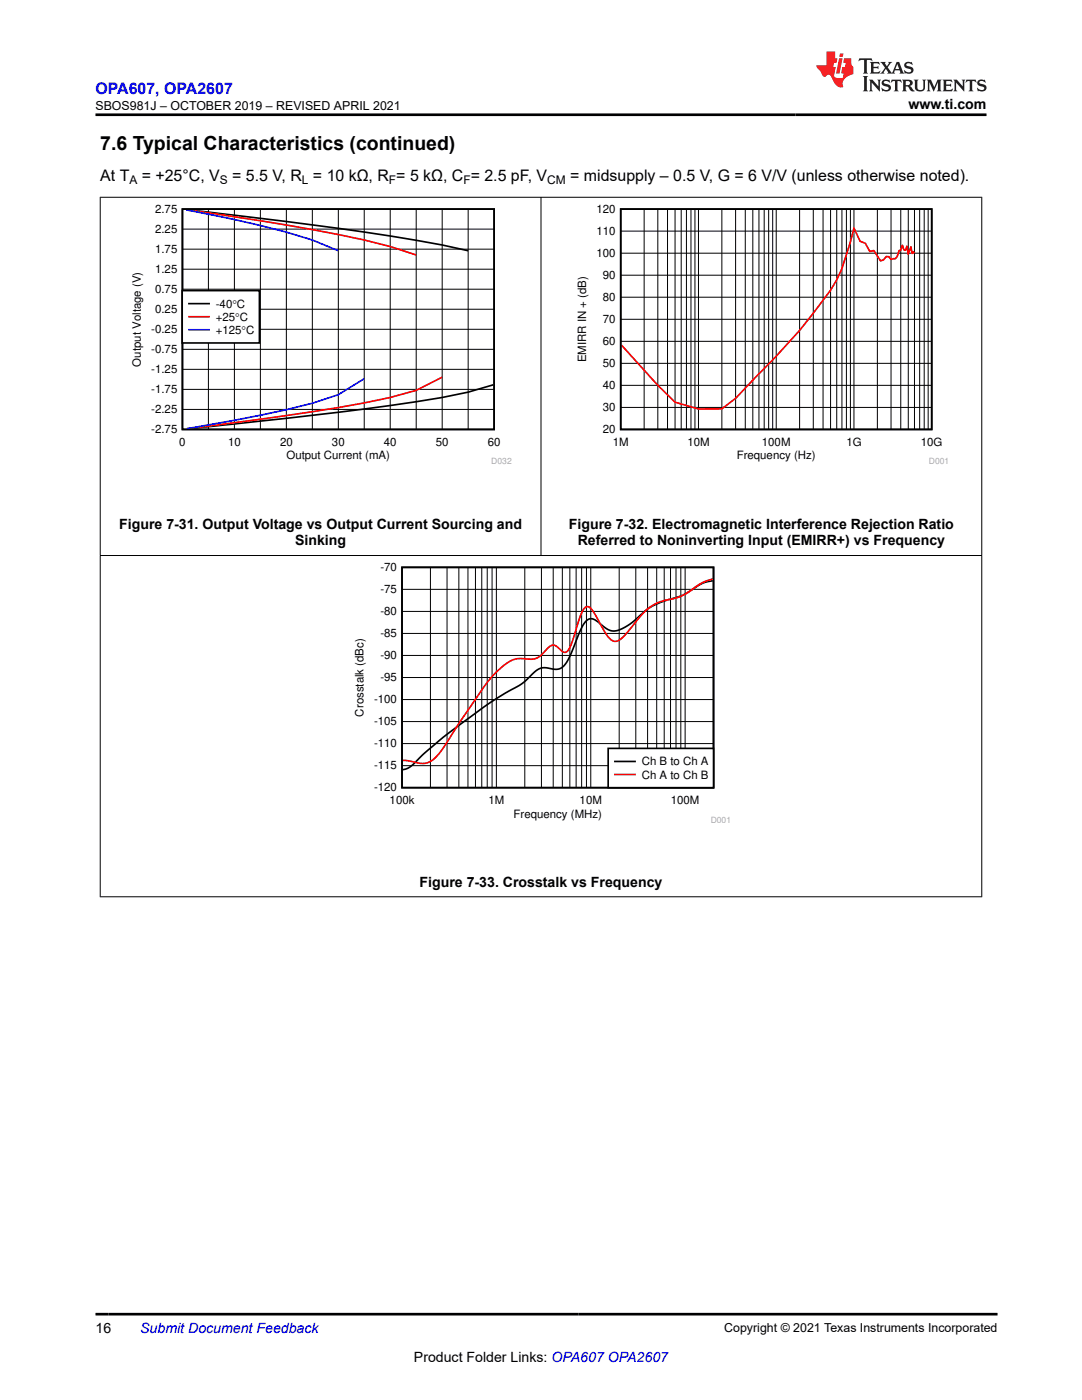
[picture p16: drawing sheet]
<svg xmlns="http://www.w3.org/2000/svg" width="216mm" height="279mm" viewBox="0 0 216 279" stroke-linecap="round" stroke-linejoin="round" font-family="sans-serif">
<defs><g id="words">
<text font-size="3.9" x="20" y="29.9">7.6 Typical Characteristics (continued)</text>
<text font-size="3.2" fill="#00f" x="19" y="18.7">OPA607, OPA2607</text>
<g font-size="3.2">
<text x="20" y="36.1">At T</text>
<text x="28.3" y="36.1">= +25°C, V</text>
<text x="46.3" y="36.1">= 5.5 V, R = 10 kΩ, R = 5 kΩ, C = 2.5 pF, V</text>
<text x="113.8" y="36.1">= midsupply – 0.5 V, G = 6 V/V (unless otherwise noted).</text>
</g>
<g font-size="2.8">
<text x="181.3" y="21.8">www.ti.com</text>
<text x="23.8" y="105.5">Figure 7-31. Output Voltage vs Output Current Sourcing and</text>
<text x="113.5" y="105.5">Figure 7-32. Electromagnetic Interference Rejection Ratio</text>
<text x="58.9" y="108.9">Sinking</text>
<text x="115.3" y="108.9">Referred to Noninverting Input (EMIRR+) vs Frequency</text>
<text x="83.7" y="177">Figure 7-33. Crosstalk vs Frequency</text>
<text x="19" y="266.1">16</text>
<text x="82.6" y="271.7">Product Folder Links: OPA607 OPA2607</text>
</g>
<text font-size="2.8" fill="#00f" x="28" y="266.1">Submit Document Feedback</text>
<g font-size="2.5">
<text x="19" y="21.9">SBOS981J – OCTOBER 2019 – REVISED APRIL 2021</text>
<text x="144.5" y="265.8">Copyright © 2021 Texas Instruments Incorporated</text>
</g>
<g font-size="2.4">
<text x="25.8" y="36.7">A</text>
<text x="43.9" y="36.7">S</text>
<text x="60.2" y="36.7">L</text>
<text x="77.6" y="36.7">F</text>
<text x="92.5" y="36.7">F</text>
<text x="109.2" y="36.7">CM</text>
</g>
<g font-size="2.3">
<text x="31" y="46.5">2.25</text>
<text x="31" y="42.5">2.75</text>
<text x="119" y="46.9">110</text>
<text x="119" y="42.5">120</text>
<text x="31" y="50.5">1.75</text>
<text x="119" y="51.3">100</text>
<text x="31" y="58.5">0.75</text>
<text x="31" y="54.5">1.25</text>
<text x="120.3" y="55.7">90</text>
<text x="31" y="62.5">0.25</text>
<text x="43.1" y="61.4">-40q</text>
<text x="43.1" y="64">+25</text>
<text x="46.9" y="64">qC</text>
<text x="47.3" y="61.4">C</text>
<text x="120.3" y="64.5">70</text>
<text x="120.3" y="60.1">80</text>
<text x="30.2" y="70.5">-0.75</text>
<text x="30.2" y="66.5">-0.25</text>
<text x="43.1" y="66.6">+125qC</text>
<text x="120.3" y="68.9">60</text>
<text x="28.1" y="73.2" transform="rotate(-90 28.1 73.2)">Output Voltage (V)</text>
<text x="30.2" y="74.5">-1.25</text>
<text x="117" y="72.3" transform="rotate(-90 117 72.3)">EMIRR IN + (dB)</text>
<text x="120.3" y="77.7">40</text>
<text x="120.3" y="73.3">50</text>
<text x="30.2" y="82.5">-2.25</text>
<text x="30.2" y="78.5">-1.75</text>
<text x="120.3" y="82.1">30</text>
<text x="30.2" y="86.5">-2.75</text>
<text x="35.8" y="89.1">0</text>
<text x="45.5" y="89.1">10</text>
<text x="55.9" y="89.1">20</text>
<text x="66.2" y="89.1">30</text>
<text x="76.6" y="89.1">40</text>
<text x="87" y="89.1">50</text>
<text x="97.3" y="89.1">60</text>
<text x="120.3" y="86.5">20</text>
<text x="122.3" y="89.1">1M</text>
<text x="137.2" y="89.1">10M</text>
<text x="152" y="89.1">100M</text>
<text x="168.9" y="89.1">1G</text>
<text x="183.8" y="89.1">10G</text>
<text x="57.2" y="91.7">Output Current (mA)</text>
<text x="147" y="91.7">Frequency (Hz)</text>
<text x="75.9" y="114">-70</text>
<text x="75.9" y="118.4">-75</text>
<text x="75.9" y="122.8">-80</text>
<text x="75.9" y="131.6">-90</text>
<text x="75.9" y="127.2">-85</text>
<text x="75.9" y="136">-95</text>
<text x="72.5" y="143" transform="rotate(-90 72.5 143)">Crosstalk (dBc)</text>
<text x="74.6" y="140.4">-100</text>
<text x="74.6" y="149.2">-110</text>
<text x="74.6" y="144.8">-105</text>
<text x="74.6" y="153.5">-115</text>
<text x="128.1" y="152.8">Ch B to Ch A</text>
<text x="128.1" y="155.4">Ch A to Ch B</text>
<text x="74.6" y="157.9">-120</text>
<text x="77.7" y="160.6">100k</text>
<text x="97.5" y="160.6">1M</text>
<text x="115.7" y="160.6">10M</text>
<text x="133.9" y="160.6">100M</text>
<text x="102.5" y="163.2">Frequency (MHz)</text>
</g>
<g font-size="1.7" fill="#a8a8a8">
<text x="98" y="92.7">D032</text>
<text x="185.3" y="92.7">D001</text>
<text x="141.8" y="164.2">D001</text>
</g>
</g></defs>
<path d="M36.4 41.7h62.2v44h-62.2zM37.6 41.9l7.1 .8a715 715 0 0 1 43.5 6.2l5.2 1.1M98.4 76.8a117.4 117.4 0 0 1-20.5 4.1l-20.8 2.6-19.3 2" fill="none" stroke="#000" stroke-width=".33"/>
<g fill="none" stroke="#000" stroke-width=".2">
<path d="M36.4 57.7h62.2M36.4 53.7h62.2M36.4 49.7h62.2M36.4 45.7h62.2M41.6 41.7v44M46.8 41.7v44M52 41.7v44M57.1 41.7v44M62.3 41.7v44M67.5 41.7v44M72.7 41.7v44M77.9 41.7v44"/>
<path d="M83 41.7v44M88.2 41.7v44M93.4 41.7v44M36.4 77.7h62.2M36.4 73.7h62.2M36.4 69.7h62.2M36.4 65.7h62.2M36.4 61.7h62.2M36.4 81.7h62.2"/>
</g>
<path d="M37.4 41.9l6.3 .9a461.3 461.3 0 0 1 29 5.1l5.2 1.3 5.1 1.7M88.2 75.3l-5.2 2.6a172.8 172.8 0 0 1-25.9 5l-19.6 2.6" fill="none" stroke="#f00" stroke-width=".33"/>
<path d="M37.2 41.9l4.4 .8a208.2 208.2 0 0 1 20.7 5.2l5.2 2.1M72.7 75.6l-5.2 3.2a136 136 0 0 1-21.8 5.3l-8.4 1.4" fill="none" stroke="#00f" stroke-width=".33"/>
<path d="M36.4 58h15.4v10.4h-15.4z" fill-rule="evenodd" fill="#fff"/>
<path d="M36.4 58h15.4v10.4h-15.4zM123.9 41.7h62v44h-62zM37.7 60.6h4M80.2 113.2h62.2v44h-62.2zM142.2 115.9l-1.4 .3-.8 .3-4 2.4-3.5 1.1-2.2 .9-1.4 .9-3.2 2.8-2.4 1.2-1 .1-1-.3-2.5-1.9a1.57 1.57 0 0 0-2.4 .9l-.8 1.6-2.2 5.4-1.1 1.5-.9 .4-2.9-.2-.6 .1-.8 .4-2.9 2.6-6.9 4.2-8.1 5.9-4.4 3.7-2.8 2.7-.7 .5-.9 .2" fill="none" stroke="#000" stroke-width=".33"/>
<path d="M182.5 50.6l-.3-.4-.2 .4-.2-1.3-.6 1.4-.2-1.6-.3 .8h-.3l-.3-.9-.4 .9-.3 .1-.4 1.2-.4 .4-.8 .2-.5-.6h-.5l-.5 .7-.6 .2-1.3-2.1-.8 .2-.9-1.7-1.1-.4-1.2-2.6-1.5 5.3a22.7 22.7 0 0 1-4.7 9.1 123.5 123.5 0 0 1-12.8 14.7l-4.6 4.9-2.8 2.1h-4.6l-4.7-1.3-3.4-3.4-7.3-8M37.7 63.2h4M142.2 115.5l-2.2 .9-2.9 1.9-1.3 .7-1.2 .4-2.5 .6-2.1 .9-1.8 1.7-3.5 4.2-1.1 .9a1.62 1.62 0 0 1-2.4-.7l-2.7-4.9a1.3 1.3 0 0 0-1.7-.9 12.1 12.1 0 0 0-2 4.9l-.5 1.5a3.9 3.9 0 0 1-1.4 2.6 4 4 0 0 1-2-1.3 1.63 1.63 0 0 0-2 .9l-1.1 1.1-1 .5-1 .2-2.3-.2-1.5 .4-1.4 1-1.6 1.3-1.5 1.7-1.4 2-4.5 6.6-3.1 4.9-1.2 1.5-.9 .8-1 .6-1 .2-4-.6" fill="none" stroke="#f00" stroke-width=".33"/>
<path d="M37.7 65.8h4" fill="none" stroke="#00f" stroke-width=".33"/>
<g fill="none" stroke="#000" stroke-width=".2">
<path d="M123.9 59.3h62M123.9 54.9h62M123.9 50.5h62M123.9 46.1h62M128.5 41.7v44M131.3 41.7v44M133.2 41.7v44M134.7 41.7v44M135.9 41.7v44M137 41.7v44M137.9 41.7v44M138.7 41.7v44"/>
<path d="M139.4 41.7v44M144 41.7v44M146.8 41.7v44M148.7 41.7v44M150.2 41.7v44M151.4 41.7v44M152.5 41.7v44M153.4 41.7v44M154.2 41.7v44M154.9 41.7v44M159.6 41.7v44M162.3 41.7v44"/>
<path d="M164.2 41.7v44M165.7 41.7v44M167 41.7v44M168 41.7v44M168.9 41.7v44M169.7 41.7v44M170.4 41.7v44M175.1 41.7v44M177.8 41.7v44M179.7 41.7v44M181.2 41.7v44M182.5 41.7v44"/>
<path d="M183.5 41.7v44M184.4 41.7v44M185.2 41.7v44M123.9 76.9h62M123.9 72.5h62M123.9 68.1h62M123.9 63.7h62M123.9 81.3h62M80.2 117.6h62.2M85.9 113.2v44M89.2 113.2v44M91.6 113.2v44"/>
<path d="M93.4 113.2v44M94.9 113.2v44M96.1 113.2v44M97.2 113.2v44M98.2 113.2v44M99 113.2v44M104.7 113.2v44M108 113.2v44M110.4 113.2v44M112.2 113.2v44M113.7 113.2v44M115 113.2v44"/>
<path d="M116.1 113.2v44M117 113.2v44M117.9 113.2v44M123.6 113.2v44M126.9 113.2v44M129.2 113.2v44M131 113.2v44M132.5 113.2v44M133.8 113.2v44M134.9 113.2v44M135.8 113.2v44M136.7 113.2v44"/>
<path d="M80.2 139.6h62.2M80.2 135.2h62.2M80.2 130.8h62.2M80.2 126.4h62.2M80.2 122h62.2M80.2 152.8h62.2M80.2 148.4h62.2M80.2 144h62.2"/>
</g>
<path d="M121.4 149.4h21v7.8h-21z" fill-rule="evenodd" fill="#fff"/>
<path d="M121.4 149.4h21v7.8h-21zM122.7 152h4" fill="none" stroke="#000" stroke-width=".33"/>
<path d="M122.7 154.6h4" fill="none" stroke="#f00" stroke-width=".33"/>
<path d="M19.9 39.4h176.1M20 39.3v139.7M107.9 39.3v71.6M195.9 39.3v139.7M19.9 110.9h176.1M19.9 179h176.1" fill="none" stroke="#000" stroke-width=".2"/>
<path d="M171.5 11.6l-.2 .6 .5-.2h.6v.1v2.2l-.2 .4h1l-.2-.4v-2.2v-.1h.5l.6 .2-.2-.6zM173.6 12.4l.2 .3v1.6l-.2 .4h1.9l.1-.6a1.08 1.08 0 0 1-1.3 .2v-.7h.6l.4 .2v-.7l-.4 .2h-.6v-.5l.2-.2a1 1 0 0 1 1 .3l-.1-.5zM175.7 12.4l.9 1.1-1 1.2h.9l-.2-.2 .5-.8 .4 .8-.2 .2h1.6l-.2-.2 .2-.5h.9l.1 .5-.1 .2h.9l-.2-.4-.8-1.9h-.5l-.9 2.1-.9-1.1 .9-1h-.8l.2 .2-.4 .6-.4-.6 .2-.2zM179 12.8l.4 1h-.7zM180.7 12.5a.65 .65 0 0 0-.2 .7 .65 .65 0 0 0 .6 .5l.6 .1 .1 .3a.79 .79 0 0 1-.7 .4 .79 .79 0 0 1-.7-.5l.1 .7 .2-.1a.93 .93 0 0 0 1.1 0 .93 .93 0 0 0 .4-.9 1.46 1.46 0 0 0-1.2-.6l-.1-.3a1.09 1.09 0 0 1 1.2 .2l-.2-.6-.1 .1-.5-.2zM172.2 15.2l.2 .4v2.2l-.2 .4h1l-.2-.4v-2.2l.2-.4zM173.4 15.9l.2 .4v1.5l-.2 .4h.8l-.3-.4 .1-1.3 1.6 1.8v-2l.2-.4h-.7l.1 .2 .1 1.1-1.2-1.3zM176.2 16a.65 .65 0 0 0-.2 .8 .65 .65 0 0 0 .6 .4l.6 .2 .1 .2a.79 .79 0 0 1-.7 .4 .79 .79 0 0 1-.7-.5l.1 .7 .2-.1a.93 .93 0 0 0 1.1 .1 .93 .93 0 0 0 .4-1 1.46 1.46 0 0 0-1.2-.5l-.1-.4a1.09 1.09 0 0 1 1.2 .2l-.1-.6-.2 .1-.5-.1zM177.9 15.9l-.1 .6a.63 .63 0 0 1 .8-.3v1.6l-.3 .4h1l-.2-.4v-1.6a.66 .66 0 0 1 .8 .3l-.1-.6zM180 15.9l.2 .4v1.5l-.2 .4h1l-.2-.2-.1-.7h.5l.1 .2a.79 .79 0 0 0 1.2 .6l-1-.9a.61 .61 0 0 0 .6-.6 .61 .61 0 0 0-.5-.7zM180.8 16.2h.1a.47 .47 0 0 1 .5 .1 .47 .47 0 0 1 .1 .5l-.1 .1-.7 .1zM182.3 15.9l.2 .2a2.27 2.27 0 0 0 .4 2 1.04 1.04 0 0 0 1.7-.7v-1.3l.2-.2h-.8l.2 .4v1.1a.6 .6 0 0 1-.6 .6 .6 .6 0 0 1-.6-.6v-1.1l.3-.4zM184.9 15.9l.2 .4v1.5l-.2 .4h.8l-.3-.4v-1.4l.9 1.9 .9-1.9v1.4l-.3 .4h1l-.2-.4v-1.5l.2-.4h-.8l-.7 1.5-.6-1.5zM188.1 15.9l.2 .4v1.5l-.2 .4h1.9l.1-.6a1.09 1.09 0 0 1-1.3 .2v-.7h.6l.4 .2v-.6l-.4 .2h-.6v-.6l.2-.1a1.01 1.01 0 0 1 1 .3l-.1-.6zM190.2 15.9l.3 .4v1.5l-.3 .4h.8l-.2-.4v-1.3l1.6 1.8v-2l.2-.4h-.7l.2 .2v1.1l-1.2-1.3zM192.8 15.9l-.1 .6a.63 .63 0 0 1 .8-.3v1.6l-.3 .4h1l-.2-.4v-1.6a.66 .66 0 0 1 .8 .3l-.1-.6zM195.2 16a.65 .65 0 0 0-.2 .8 .65 .65 0 0 0 .6 .4l.6 .2 .2 .2a.79 .79 0 0 1-.7 .4 .79 .79 0 0 1-.7-.5l.1 .7 .2-.1a.93 .93 0 0 0 1 .1 .93 .93 0 0 0 .5-1 1.46 1.46 0 0 0-1.3-.5v-.4a1.09 1.09 0 0 1 1.2 .2l-.2-.6-.2 .1-.5-.1z" fill="#231f20"/>
<path d="M164.9 10.3v2.7h-2l.1 .4 .8 1a.95 .95 0 0 0 1 .9 .59 .59 0 0 1 .5-.4 .59 .59 0 0 1 .5 .3l.4 .8a1.59 1.59 0 0 0 2.1 1.4 1.61 1.61 0 0 1 1-2.3l1-.3-.1-1.5a1.59 1.59 0 0 1-.3-1.7h-1.5l-.2 .9h.6l-.2 .9h-.5l-.2 .9v.3l.4 .1-.1 .9h-.7a.73 .73 0 0 1-1-.7l.3-1.5h-.5l.1-.9h.5l.2-.9h-.5v-1.3zM167.4 11.6l-.6 3.1h.7l.6-3.1zM167.6 10.7l-.1 .6h.7l.1-.6z" fill="#ed1c24"/>
<path d="M19 22.9h177.8M19 262.3h180" fill="none" stroke="#000" stroke-width=".53"/>
<use href="#words"/>
</svg>
